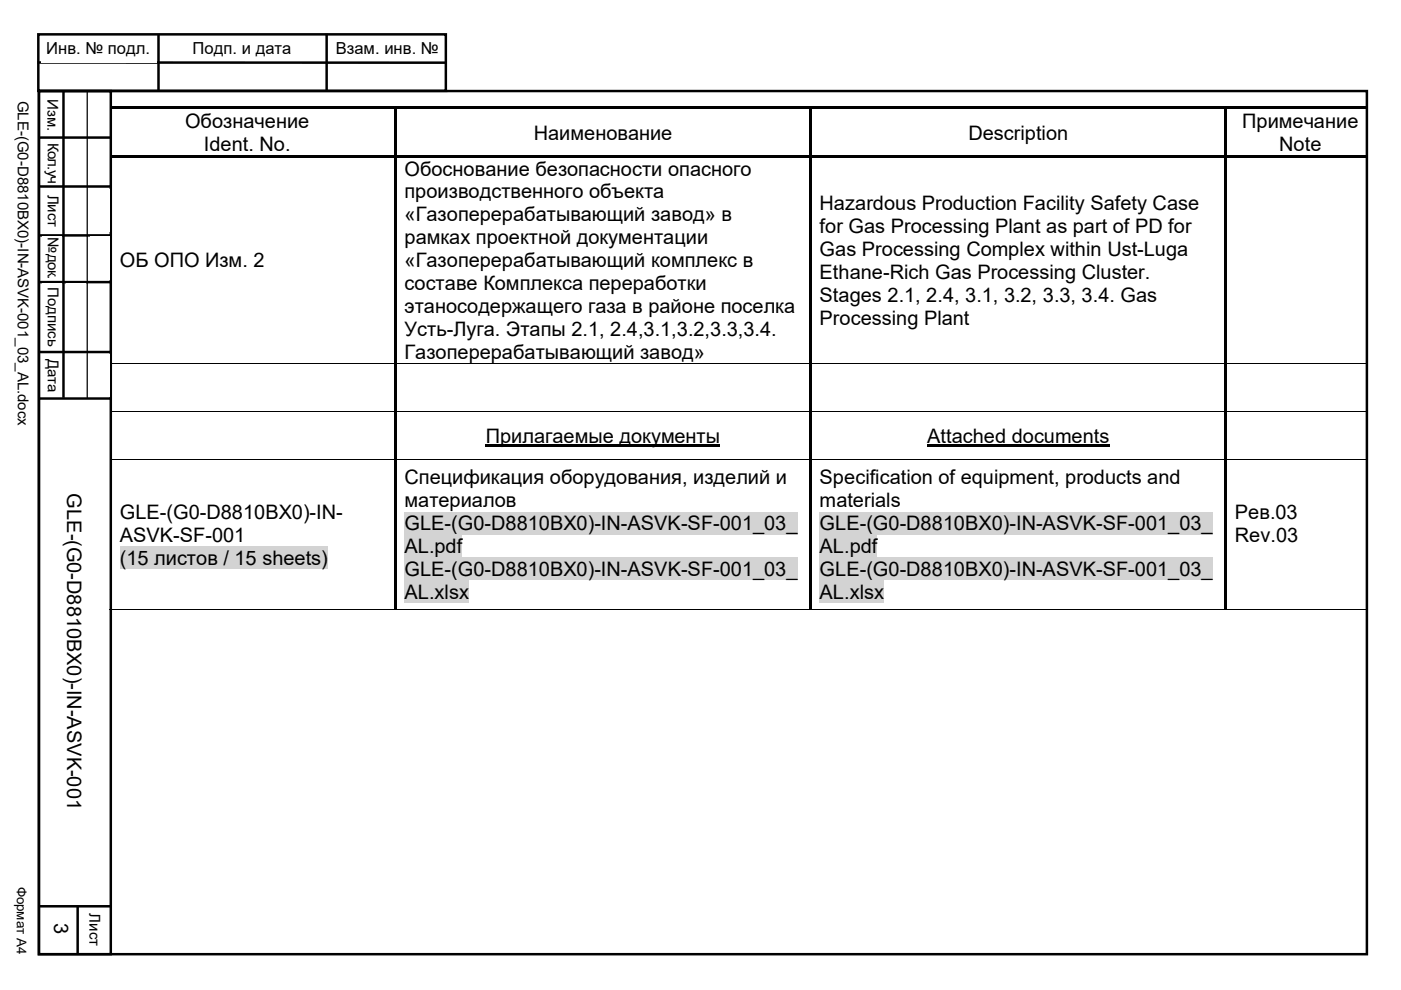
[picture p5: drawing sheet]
<svg xmlns="http://www.w3.org/2000/svg" width="297mm" height="210mm" viewBox="0 0 297 210" stroke-linecap="round" stroke-linejoin="round" font-family="sans-serif">
<defs><g id="words">
<g font-size="4.2">
<text x="39.2" y="27.1">Обозначение</text>
<text x="113.2" y="29.6">Наименование</text>
<text x="205.3" y="29.6">Description</text>
<text x="263.4" y="27.1">Примечание</text>
<text x="43.2" y="32">Ident. No.</text>
<text x="271.2" y="32">Note</text>
<text x="85.8" y="37.2">Обоснование безопасности опасного</text>
<text x="85.8" y="42.1">производственного объекта</text>
<text x="85.8" y="46.9">«Газоперерабатывающий завод» в</text>
<text x="173.8" y="44.5">Hazardous Production Facility Safety Case</text>
<text x="85.8" y="51.8">рамках проектной документации</text>
<text x="173.8" y="49.4">for Gas Processing Plant as part of PD for</text>
<text x="25.4" y="56.7">ОБ ОПО Изм. 2</text>
<text x="85.8" y="56.7">«Газоперерабатывающий комплекс в</text>
<text x="173.8" y="54.2">Gas Processing Complex within Ust-Luga</text>
<text x="173.8" y="59.1">Ethane-Rich Gas Processing Cluster.</text>
<text x="85.8" y="61.6">составе Комплекса переработки</text>
<text x="173.8" y="64">Stages 2.1, 2.4, 3.1, 3.2, 3.3, 3.4. Gas</text>
<text x="85.8" y="66.4">этаносодержащего газа в районе поселка</text>
<text x="85.8" y="71.3">Усть-Луга. Этапы 2.1, 2.4,3.1,3.2,3.3,3.4.</text>
<text x="173.8" y="68.8">Processing Plant</text>
<text x="85.8" y="76.1">Газоперерабатывающий завод»</text>
<text x="103" y="93.9">Прилагаемые документы</text>
<text x="196.6" y="93.9">Attached documents</text>
<text x="14.3" y="104.6" transform="rotate(90 14.3 104.6)">GLE-(G0-D8810BX0)-IN-ASVK-001</text>
<text x="85.8" y="102.7">Спецификация оборудования, изделий и</text>
<text x="85.8" y="107.6">материалов</text>
<text x="173.8" y="102.7">Specification of equipment, products and</text>
<text x="173.8" y="107.6">materials</text>
<text x="25.4" y="110">GLE-(G0-D8810BX0)-IN-</text>
<text x="85.8" y="112.4">GLE-(G0-D8810BX0)-IN-ASVK-SF-001_03_</text>
<text x="173.8" y="112.4">GLE-(G0-D8810BX0)-IN-ASVK-SF-001_03_</text>
<text x="261.8" y="110">Рев.03</text>
<text x="25.4" y="114.9">ASVK-SF-001</text>
<text x="25.4" y="119.8">(15 листов / 15 sheets)</text>
<text x="85.8" y="117.3">AL.pdf</text>
<text x="173.8" y="117.3">AL.pdf</text>
<text x="261.8" y="114.9">Rev.03</text>
<text x="85.8" y="122.2">GLE-(G0-D8810BX0)-IN-ASVK-SF-001_03_</text>
<text x="173.8" y="122.2">GLE-(G0-D8810BX0)-IN-ASVK-SF-001_03_</text>
<text x="85.8" y="127">AL.xlsx</text>
<text x="173.8" y="127">AL.xlsx</text>
<text x="11.5" y="195.7" transform="rotate(90 11.5 195.7)">3</text>
</g>
<g font-size="3.5">
<text x="9.8" y="11.5">Инв. № подл.</text>
<text x="40.8" y="11.5">Подп. и дата</text>
<text x="71.2" y="11.5">Взам. инв. №</text>
</g>
<g font-size="3.2">
<text x="3.8" y="21.4" transform="rotate(90 3.8 21.4)">GLE-(G0-D8810BX0)-IN-ASVK-001_03_AL.docx</text>
<text x="10.1" y="21.1" transform="rotate(90 10.1 21.1)">Изм.</text>
<text x="10.1" y="30.3" transform="rotate(90 10.1 30.3)">Кол.уч</text>
<text x="10.1" y="41.3" transform="rotate(90 10.1 41.3)">Лист</text>
<text x="10.1" y="50.3" transform="rotate(90 10.1 50.3)">№ док.</text>
<text x="10.1" y="60.9" transform="rotate(90 10.1 60.9)">Подпись</text>
<text x="10.1" y="76" transform="rotate(90 10.1 76)">Дата</text>
<text x="19" y="193.7" transform="rotate(90 19 193.7)">Лист</text>
</g>
<text font-size="2.8" x="3.6" y="188" transform="rotate(90 3.6 188)">Формат А4</text>
</g></defs>
<path d="M8 13.3h86.4M8.1 7.3h86.4v12h-86.4zM8.3 19.3h281.5v183h-281.5zM33.6 7.3v12M69.3 7.2v12" fill="none" stroke="#000" stroke-width=".53"/>
<path d="M8.6 8.2h24.6v5.1h-24.6z" fill-rule="evenodd" fill="#fff"/>
<path d="M8.3 19.3h15.2v183h-15.2zM8.3 29.2h15.2M8.3 59.8h15.2M8.3 74.6h15.2M8.3 84.5h15.2M8.3 192.2h15.2M16.5 192.1v10" fill="none" stroke="#000" stroke-width=".53"/>
<g fill="#fff">
<path d="M17.9 192.6h4.2v9h-4.2z" fill-rule="evenodd"/>
<path d="M12.4 86.1h6.7v104.1h-6.7z" fill-rule="evenodd"/>
</g>
<path d="M13.5 19.3v65M8.3 39.5h15.2M8.3 49.9h15.2" fill="none" stroke="#000" stroke-width=".53"/>
<path d="M18.5 19.5v65" fill="none" stroke="#000" stroke-width=".26"/>
<g fill="#fff">
<path d="M9 30h4.1v9.1h-4.1z" fill-rule="evenodd"/>
<path d="M9 40.2h4.1v9h-4.1z" fill-rule="evenodd"/>
<path d="M9 50.1h4.1v9.1h-4.1z" fill-rule="evenodd"/>
<path d="M9 75.1h4.1v9h-4.1z" fill-rule="evenodd"/>
<path d="M9 60.2h4.1v14h-4.1z" fill-rule="evenodd"/>
<path d="M14 29.9h4.2v9.1h-4.2z" fill-rule="evenodd"/>
<path d="M14.1 40.1h4.1v9h-4.1z" fill-rule="evenodd"/>
<path d="M14.1 50.2h4.1v9.1h-4.1z" fill-rule="evenodd"/>
<path d="M14.1 60.2h4.1v14h-4.1z" fill-rule="evenodd"/>
<path d="M19 29.8h4.1v9.1h-4.1z" fill-rule="evenodd"/>
<path d="M19 40h4.2v9.1h-4.2z" fill-rule="evenodd"/>
<path d="M19 50.1h4.2v9.1h-4.2z" fill-rule="evenodd"/>
<path d="M19 75.1h4.2v9h-4.2z" fill-rule="evenodd"/>
<path d="M167.2 4.8h122.1v13h-122.1z" fill-rule="evenodd"/>
<path d="M1.2 166.2h5.1v36.1h-5.1z" fill-rule="evenodd"/>
</g>
<g fill="#000">
<path d="M23.5 22.5h60.1v.5h-60.1zM23.5 33h60.1v.5h-60.1zM83.6 23l.5 .1zM83.6 22.5h.5v.5h-.5zM83.6 23.1h.5v9.9h-.5zM83.6 33h.5v.6h-.5zM83.6 33.6h.5v43.4h-.5zM84.1 22.5h87.5v.5h-87.5zM84.1 33h87.5v.5h-87.5zM171.6 23l.5 .1zM171.6 22.5h.5v.5h-.5zM171.6 23.1h.5v9.9h-.5z"/>
<path d="M171.6 33h.5v.6h-.5zM171.6 33.6h.5v43.4h-.5zM172.1 22.5h87.5v.5h-87.5zM172.1 33h87.5v.5h-87.5zM259.6 23l.5 .1zM259.6 22.5h.5v.5h-.5zM259.6 23.1h.5v9.9h-.5zM259.6 33h.5v.6h-.5zM259.6 33.6h.5v43.4h-.5zM260.1 22.5h29.9v.5h-29.9zM260.1 33h29.9v.5h-29.9zM83.6 77h.5v.2h-.5z"/>
<path d="M83.6 77.2h.5v10h-.5zM171.6 77h.5v.2h-.5zM171.6 77.2h.5v10h-.5zM259.6 77h.5v.2h-.5zM259.6 77.2h.5v10h-.5zM83.6 87.2h.5v.2h-.5zM83.6 87.4h.5v10h-.5zM103 94.2h49.7v.5h-49.7zM171.6 87.2h.5v.2h-.5zM171.6 87.4h.5v10h-.5zM196.6 94.2h38.6v.5h-38.6zM259.6 87.2h.5v.2h-.5z"/>
<path d="M259.6 87.4h.5v10h-.5z"/>
</g>
<path d="M23.5 77.1h60.1M84.1 77.1h87.5M172.1 77.1h87.5M260.1 77.1h29.9M23.5 87.3h60.1M84.1 87.3h87.5M172.1 87.3h87.5M260.1 87.3h29.9" fill="none" stroke="#000" stroke-width=".21"/>
<g fill="#d3d3d3">
<path d="M25.4 115.8h44.1v4.9h-44.1z"/>
<path d="M85.8 108.5h83.3v4.8h-83.3z"/>
<path d="M85.8 113.3h12.2v4.9h-12.2z"/>
<path d="M85.8 118.2h83.3v4.9h-83.3z"/>
<path d="M85.8 123.1h13.6v4.8h-13.6z"/>
<path d="M173.8 108.5h83.3v4.8h-83.3z"/>
<path d="M173.8 113.3h12.2v4.9h-12.2z"/>
<path d="M173.8 118.2h83.3v4.9h-83.3z"/>
<path d="M173.8 123.1h13.6v4.8h-13.6z"/>
</g>
<path d="M23.5 97.5h60.1M84.1 97.5h87.5M172.1 97.5h87.5M260.1 97.5h29.9M23.2 129.2h60.4M83.8 129.2h87.8M171.8 129.2h87.8M259.8 129.2h30.2" fill="none" stroke="#000" stroke-width=".21"/>
<path d="M83.6 97.4h.5v.1h-.5zM83.6 97.5h.5v31.6h-.5zM171.6 97.4h.5v.1h-.5zM171.6 97.5h.5v31.6h-.5zM259.6 97.4h.5v.1h-.5zM259.6 97.5h.5v31.6h-.5zM83.6 129.1h.2v.2h-.2zM171.6 129.1h.2v.2h-.2zM259.6 129.1h.2v.2h-.2z" fill="#000"/>
<use href="#words"/>
</svg>
